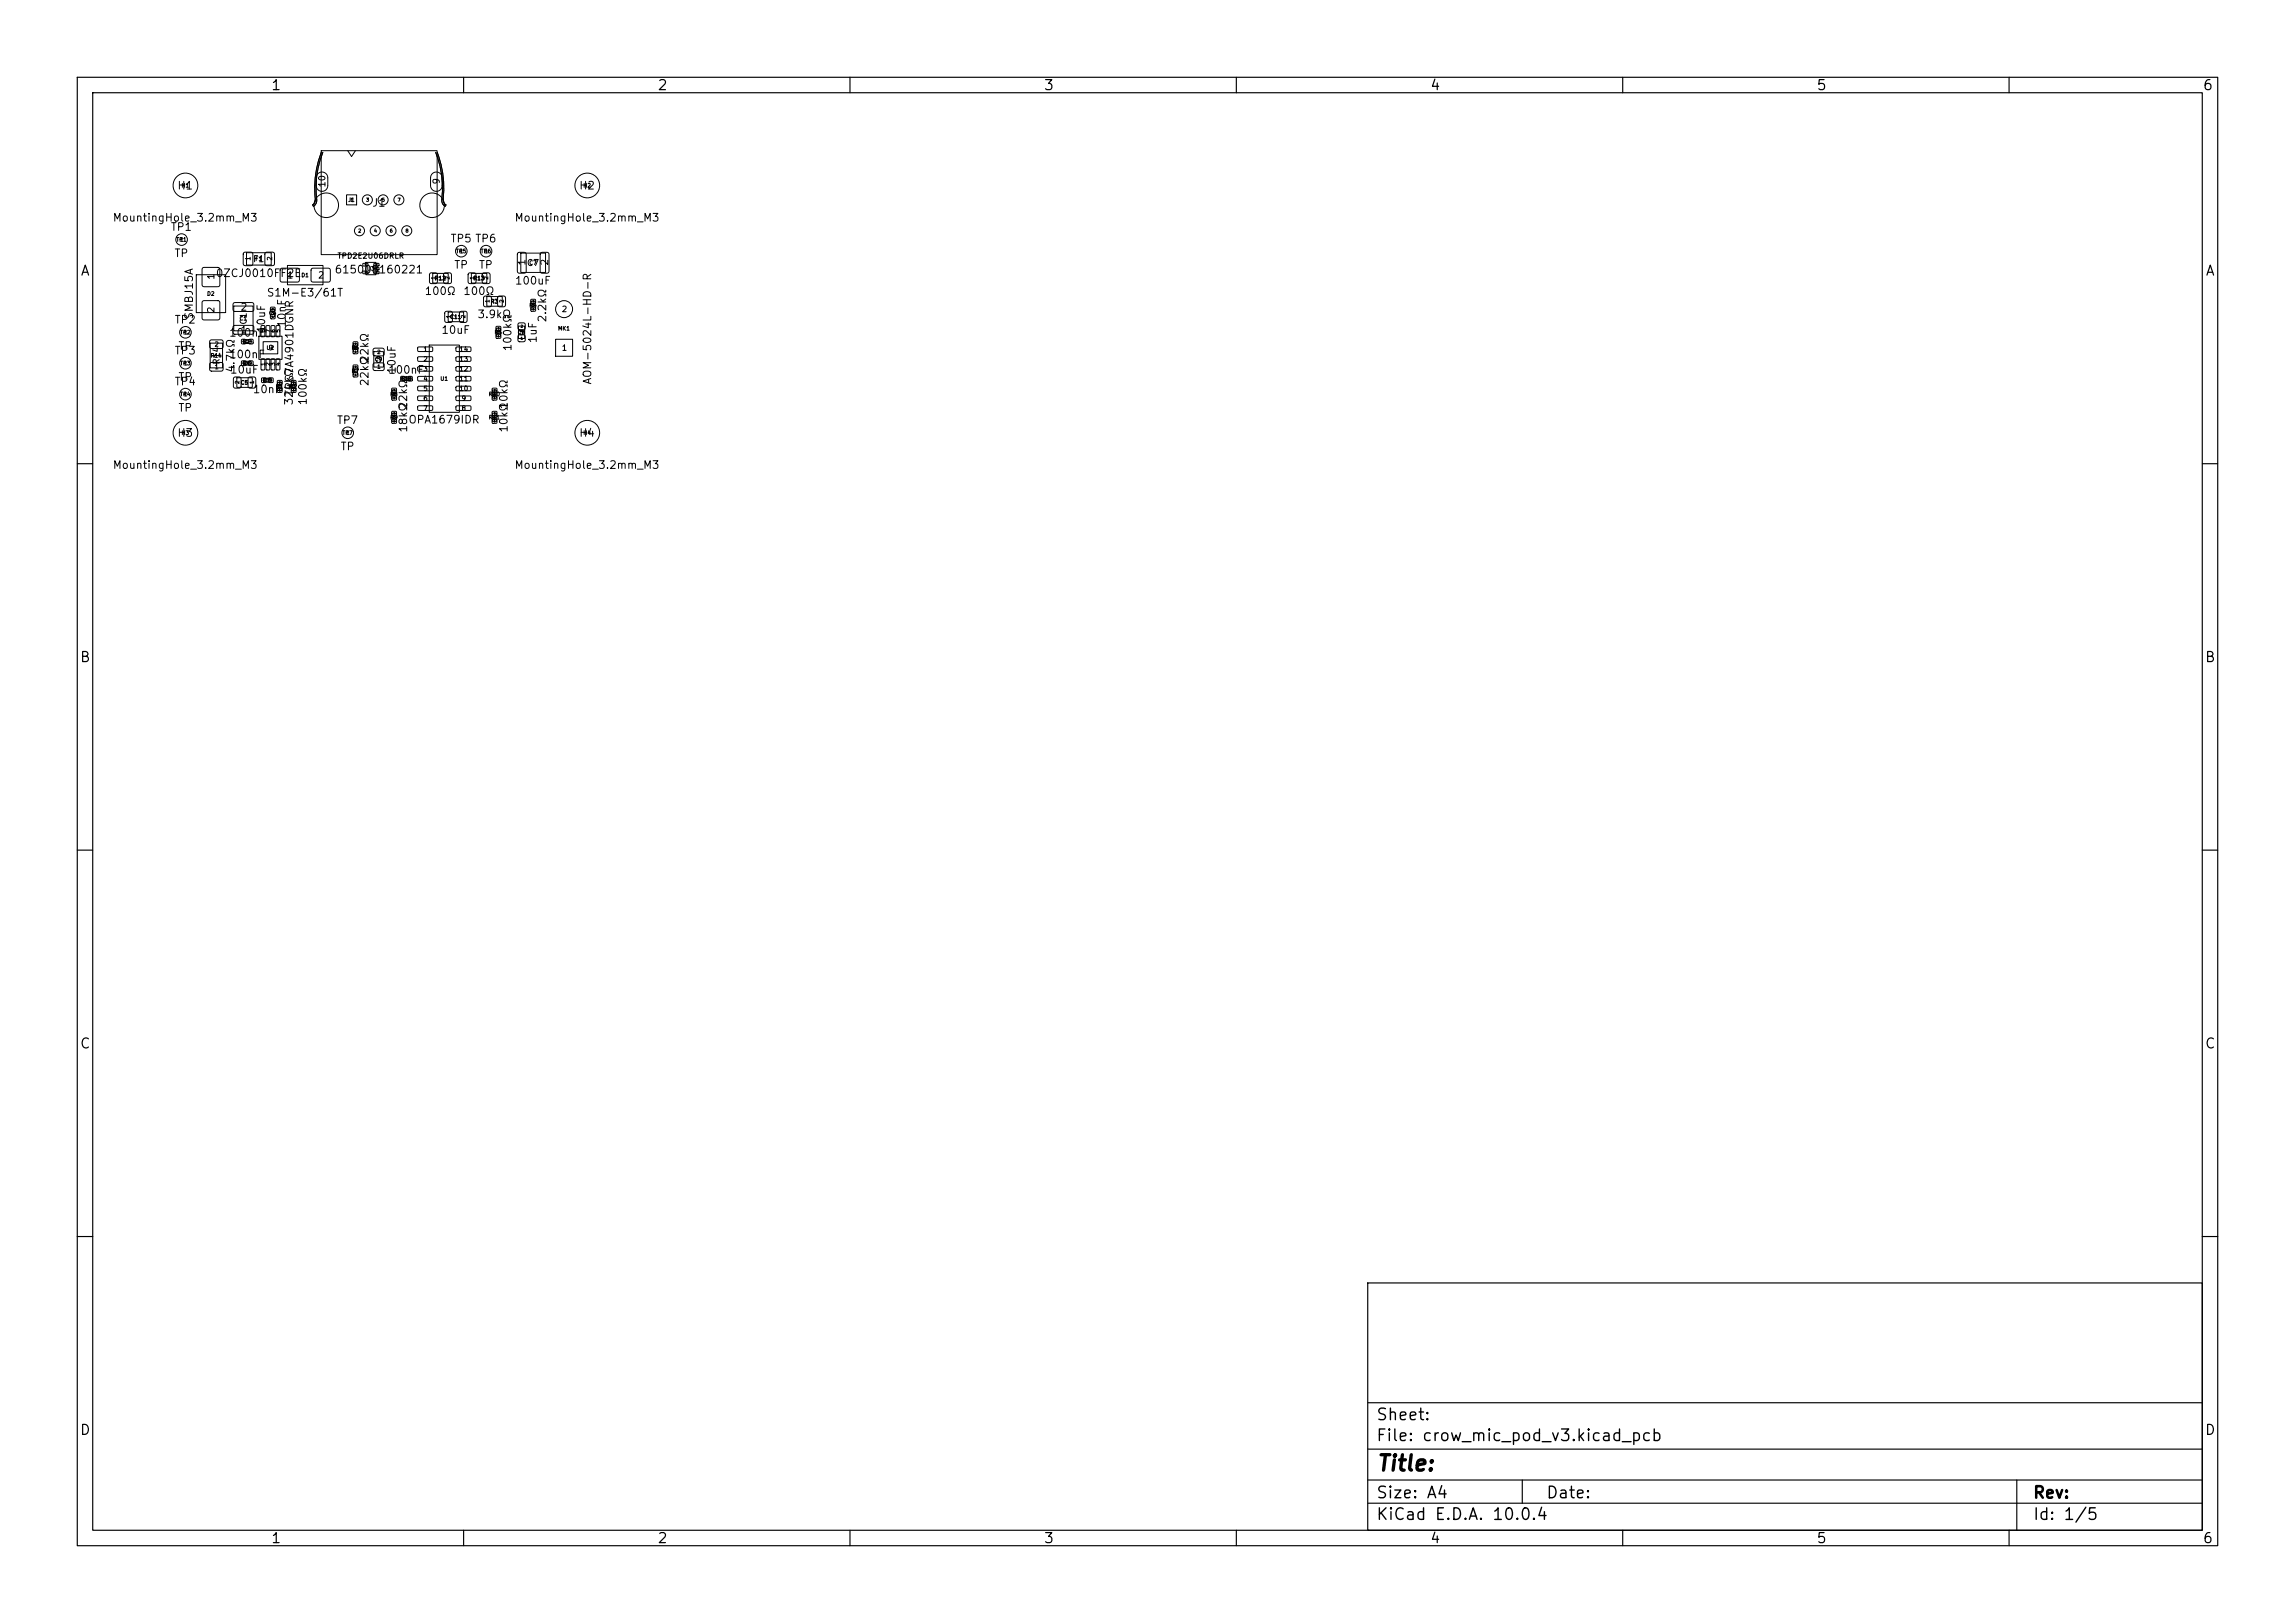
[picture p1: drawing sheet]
<svg xmlns="http://www.w3.org/2000/svg" width="297mm" height="210mm" viewBox="0 0 297 210" stroke-linecap="round" stroke-linejoin="round" font-family="sans-serif">
<defs><g id="words">
<text font-size="2" x="178" y="190.8">Title:</text>
<g font-size="1.5">
<text x="178" y="184.2">Sheet:</text>
<text x="178" y="186.9">File: crow_mic_pod_v3.kicad_pcb</text>
<text x="178" y="197.1">KiCad E.D.A. 10.0.4</text>
<text x="178" y="194.3">Size: A4</text>
<text x="200" y="194.3">Date:</text>
<text x="263" y="194.3">Rev:</text>
<text x="263" y="197.1">Id: 1/5</text>
</g>
<g font-size="1.3">
<text x="35" y="12">1</text>
<text x="85" y="12">2</text>
<text x="135" y="12">3</text>
<text x="185" y="12">4</text>
<text x="235" y="12">5</text>
<text x="285" y="12">6</text>
<text x="10.3" y="36">A</text>
<text x="285.4" y="36">A</text>
<text x="10.3" y="86">B</text>
<text x="285.3" y="86">B</text>
<text x="10.3" y="136">C</text>
<text x="285.3" y="136">C</text>
<text x="10.3" y="186">D</text>
<text x="285.3" y="186">D</text>
<text x="35" y="200">1</text>
<text x="85" y="200">2</text>
<text x="135" y="200">3</text>
<text x="185" y="200">4</text>
<text x="235" y="200">5</text>
<text x="285" y="200">6</text>
</g>
<g font-size="1">
<text x="14.5" y="28.9">MountingHole_3.2mm_M3</text>
<text x="22.9" y="24.8">H1</text>
<text x="48.1" y="27">J1</text>
<text x="66.5" y="28.9">MountingHole_3.2mm_M3</text>
<text x="74.9" y="24.8">H2</text>
<text x="22" y="30.1">TP1</text>
<text x="22.5" y="33.5">TP</text>
<text x="43.2" y="35.6">615008160221</text>
<text x="58.2" y="31.6">TP5 TP6</text>
<text x="58.7" y="35">TP</text>
<text x="61.9" y="35">TP</text>
<text x="25.2" y="41.4" transform="rotate(-90 25.2 41.4)">SMBJ15A</text>
<text x="27.9" y="36.1">0ZCJ0010FF2E</text>
<text x="34.4" y="38.6">S1M-E3/61T</text>
<text x="54.9" y="38.4">100Ω</text>
<text x="59.9" y="38.4">100Ω</text>
<text x="61.7" y="41.4">3.9kΩ</text>
<text x="66.6" y="37.1">100uF</text>
<text x="70.9" y="41.8" transform="rotate(-90 70.9 41.8)">2.2kΩ</text>
<text x="22.5" y="42.1">TP2</text>
<text x="22.5" y="46.1">TP3</text>
<text x="23" y="45.5">TP</text>
<text x="29.6" y="46.6">100nF</text>
<text x="29.6" y="43.8">100nF</text>
<text x="34.6" y="43.2" transform="rotate(-90 34.6 43.2)">10uF</text>
<text x="37.2" y="42.5" transform="rotate(-90 37.2 42.5)">10nF</text>
<text x="47.9" y="47.1" transform="rotate(-90 47.9 47.1)">22kΩ</text>
<text x="57" y="43.4">10uF</text>
<text x="66.4" y="45.5" transform="rotate(-90 66.4 45.5)">100kΩ</text>
<text x="69.7" y="44.5" transform="rotate(-90 69.7 44.5)">1uF</text>
<text x="22.5" y="50.1">TP4</text>
<text x="23" y="49.5">TP</text>
<text x="23" y="53.5">TP</text>
<text x="29.7" y="48.6">10uF</text>
<text x="30.6" y="48.3" transform="rotate(-90 30.6 48.3)">4.7kΩ</text>
<text x="32.6" y="51.1">10nF</text>
<text x="38.1" y="52.5" transform="rotate(-90 38.1 52.5)">324kΩ</text>
<text x="38.2" y="51.3" transform="rotate(-90 38.2 51.3)">TPS7A4901DGNR</text>
<text x="39.9" y="52.5" transform="rotate(-90 39.9 52.5)">100kΩ</text>
<text x="47.9" y="50.1" transform="rotate(-90 47.9 50.1)">22kΩ</text>
<text x="50.2" y="48.6">100nF</text>
<text x="51.4" y="48.5" transform="rotate(-90 51.4 48.5)">10uF</text>
<text x="52.9" y="53.1" transform="rotate(-90 52.9 53.1)">22kΩ</text>
<text x="65.9" y="53.1" transform="rotate(-90 65.9 53.1)">10kΩ</text>
<text x="76.8" y="49.8" transform="rotate(-90 76.8 49.8)">AOM-5024L-HD-R</text>
<text x="22.9" y="56.8">H3</text>
<text x="43.5" y="55.1">TP7</text>
<text x="44" y="58.5">TP</text>
<text x="52.8" y="55">OPA1679IDR</text>
<text x="52.9" y="56.1" transform="rotate(-90 52.9 56.1)">18kΩ</text>
<text x="65.9" y="56.1" transform="rotate(-90 65.9 56.1)">10kΩ</text>
<text x="74.9" y="56.8">H4</text>
<text x="14.5" y="60.9">MountingHole_3.2mm_M3</text>
<text x="66.5" y="60.9">MountingHole_3.2mm_M3</text>
</g>
<g font-size=".9">
<text x="68.2" y="34.5" transform="rotate(-90 68.2 34.5)">1</text>
<text x="71.2" y="34.5" transform="rotate(-90 71.2 34.5)">2</text>
<text x="31" y="40.4">2</text>
<text x="31" y="43.4">1</text>
</g>
<g font-size=".8">
<text x="57.1" y="23.9" transform="rotate(-90 57.1 23.9)">9</text>
<text x="42.3" y="24.3" transform="rotate(-90 42.3 24.3)">10</text>
<text x="32.7" y="34.1">F1</text>
<text x="68.1" y="34.6">C7</text>
<text x="27.9" y="40.6" transform="rotate(-90 27.9 40.6)">2</text>
<text x="27.9" y="36.3" transform="rotate(-90 27.9 36.3)">1</text>
<text x="37.1" y="36.2">1</text>
<text x="41.1" y="36.2">2</text>
<text x="28.6" y="47.3" transform="rotate(-90 28.6 47.3)">R14</text>
<text x="32.1" y="42.1" transform="rotate(-90 32.1 42.1)">C1</text>
</g>
<g font-size=".7">
<text x="43.6" y="33.6">TPD2E2U06DRLR</text>
<text x="72.6" y="40.6">2</text>
<text x="72.6" y="45.6">1</text>
</g>
<g font-size=".6">
<text x="32.5" y="33.8" transform="rotate(-90 32.5 33.8)">1</text>
<text x="35.3" y="33.8" transform="rotate(-90 35.3 33.8)">2</text>
<text x="27.7" y="47.9">1</text>
<text x="27.7" y="45">2</text>
<text x="34.7" y="45.5">9</text>
<text x="54.7" y="45.6">1</text>
<text x="54.7" y="46.9">2</text>
<text x="59.4" y="46.9">13</text>
<text x="59.4" y="45.6">14</text>
<text x="54.7" y="48.2">3</text>
<text x="54.7" y="49.5">4</text>
<text x="54.7" y="50.7">5</text>
<text x="54.7" y="52">6</text>
<text x="54.7" y="53.3">7</text>
<text x="59.4" y="50.7">10</text>
<text x="59.4" y="49.5">11</text>
<text x="59.4" y="48.2">12</text>
<text x="59.7" y="53.3">8</text>
<text x="59.7" y="52">9</text>
</g>
<g font-size=".5">
<text x="23.4" y="24.4">H1</text>
<text x="45" y="26.2">J1</text>
<text x="75.4" y="24.4">H2</text>
<text x="22.8" y="31.4">TP1</text>
<text x="23.2" y="31.4">1</text>
<text x="38.9" y="36">D1</text>
<text x="47.4" y="35.1">U3</text>
<text x="59" y="32.9">TP5</text>
<text x="59.4" y="32.9">1</text>
<text x="62.2" y="32.9">TP6</text>
<text x="62.6" y="32.9">1</text>
<text x="26.7" y="38.4">D2</text>
<text x="30.9" y="41.6">C1</text>
<text x="34.7" y="40.9">C4</text>
<text x="56.2" y="36.4">R12</text>
<text x="56.4" y="36.2" transform="rotate(-90 56.4 36.2)">1</text>
<text x="58.2" y="41.4">C11</text>
<text x="58.3" y="36.2" transform="rotate(-90 58.3 36.2)">2</text>
<text x="58.4" y="41.2" transform="rotate(-90 58.4 41.2)">1</text>
<text x="60.3" y="41.2" transform="rotate(-90 60.3 41.2)">2</text>
<text x="61.2" y="36.4">R13</text>
<text x="61.4" y="36.2" transform="rotate(-90 61.4 36.2)">1</text>
<text x="63.3" y="36.2" transform="rotate(-90 63.3 36.2)">2</text>
<text x="63.4" y="39.4">R3</text>
<text x="63.4" y="39.2" transform="rotate(-90 63.4 39.2)">1</text>
<text x="65.3" y="39.2" transform="rotate(-90 65.3 39.2)">2</text>
<text x="68.4" y="39.9">R4</text>
<text x="23.3" y="43.4">TP2</text>
<text x="23.3" y="47.4">TP3</text>
<text x="23.7" y="43.4">1</text>
<text x="23.7" y="47.4">1</text>
<text x="27.2" y="46.4">R14</text>
<text x="31.4" y="44.6">C2</text>
<text x="31.4" y="47.4">C6</text>
<text x="34.4" y="47.4" transform="rotate(-90 34.4 47.4)">1</text>
<text x="34.4" y="43.1" transform="rotate(-90 34.4 43.1)">8</text>
<text x="34.4" y="45.4">U2</text>
<text x="35" y="47.4" transform="rotate(-90 35 47.4)">2</text>
<text x="35" y="43.1" transform="rotate(-90 35 43.1)">7</text>
<text x="35.7" y="47.4" transform="rotate(-90 35.7 47.4)">3</text>
<text x="35.7" y="43.1" transform="rotate(-90 35.7 43.1)">6</text>
<text x="36.3" y="47.4" transform="rotate(-90 36.3 47.4)">4</text>
<text x="36.3" y="43.1" transform="rotate(-90 36.3 43.1)">5</text>
<text x="45.4" y="45.4">R6</text>
<text x="48.4" y="46.9">C9</text>
<text x="48.8" y="47.8">1</text>
<text x="48.8" y="45.9">2</text>
<text x="49.4" y="47.1" transform="rotate(-90 49.4 47.1)">C9</text>
<text x="63.9" y="43.4">R5</text>
<text x="66.9" y="43.4">C8</text>
<text x="72.2" y="42.9">MK1</text>
<text x="23.3" y="51.4">TP4</text>
<text x="23.7" y="51.4">1</text>
<text x="31.1" y="49.7" transform="rotate(-90 31.1 49.7)">2</text>
<text x="31.1" y="49.9">C5</text>
<text x="33" y="49.7" transform="rotate(-90 33 49.7)">1</text>
<text x="34" y="49.6">C3</text>
<text x="35.6" y="50.4">R1</text>
<text x="37.4" y="50.4">R2</text>
<text x="45.4" y="48.4">R7</text>
<text x="50.4" y="51.4">R8</text>
<text x="51.8" y="49.4">C10</text>
<text x="56.9" y="49.4">U1</text>
<text x="63.2" y="51.4">R10</text>
<text x="23.4" y="56.4">H3</text>
<text x="44.3" y="56.4">TP7</text>
<text x="44.7" y="56.4">1</text>
<text x="50.4" y="54.4">R9</text>
<text x="63.2" y="54.4">R11</text>
<text x="75.4" y="56.4">H4</text>
</g>
<g font-size=".4">
<text x="45.3" y="26.2">1</text>
<text x="47.3" y="26.2">3</text>
<text x="49.4" y="26.2">5</text>
<text x="51.4" y="26.2">7</text>
<text x="46.3" y="30.2">2</text>
<text x="48.3" y="30.2">4</text>
<text x="50.4" y="30.2">6</text>
<text x="52.4" y="30.2">8</text>
<text x="67.8" y="43.4" transform="rotate(-90 67.8 43.4)">C8</text>
</g>
<g font-size=".3">
<text x="35.5" y="40.8" transform="rotate(-90 35.5 40.8)">C4</text>
<text x="69.2" y="39.8" transform="rotate(-90 69.2 39.8)">R4</text>
<text x="46.2" y="45.3" transform="rotate(-90 46.2 45.3)">R6</text>
<text x="64.7" y="43.3" transform="rotate(-90 64.7 43.3)">R5</text>
<text x="67.3" y="44">1</text>
<text x="67.3" y="42.5">2</text>
<text x="36.4" y="50.3" transform="rotate(-90 36.4 50.3)">R1</text>
<text x="38.2" y="50.3" transform="rotate(-90 38.2 50.3)">R2</text>
<text x="46.2" y="48.3" transform="rotate(-90 46.2 48.3)">R7</text>
<text x="51.2" y="51.3" transform="rotate(-90 51.2 51.3)">R8</text>
<text x="52.2" y="49.2">C10</text>
<text x="64.2" y="51.4" transform="rotate(-90 64.2 51.4)">R10</text>
<text x="51.2" y="54.3" transform="rotate(-90 51.2 54.3)">R9</text>
<text x="64.2" y="54.4" transform="rotate(-90 64.2 54.4)">R11</text>
</g>
<g font-size=".2">
<text x="47.2" y="34.4">4</text>
<text x="47.2" y="35.4">5</text>
<text x="48.6" y="35.4">1</text>
<text x="48.6" y="34.9">2</text>
<text x="48.6" y="34.4">3</text>
<text x="35.2" y="41.1">1</text>
<text x="35.2" y="40.2">2</text>
<text x="68.9" y="40.2">1</text>
<text x="68.9" y="39.2">2</text>
<text x="31.7" y="47.1" transform="rotate(-90 31.7 47.1)">2</text>
<text x="31.7" y="44.3" transform="rotate(-90 31.7 44.3)">2</text>
<text x="32.6" y="47.1" transform="rotate(-90 32.6 47.1)">1</text>
<text x="32.6" y="44.3" transform="rotate(-90 32.6 44.3)">1</text>
<text x="45.9" y="45.7">1</text>
<text x="45.9" y="44.7">2</text>
<text x="45.9" y="47.7">2</text>
<text x="64.4" y="43.7">1</text>
<text x="64.4" y="42.7">2</text>
<text x="34.3" y="49.3" transform="rotate(-90 34.3 49.3)">1</text>
<text x="35.2" y="49.3" transform="rotate(-90 35.2 49.3)">2</text>
<text x="36.1" y="50.7">1</text>
<text x="36.1" y="49.7">2</text>
<text x="37.9" y="50.7">1</text>
<text x="37.9" y="49.7">2</text>
<text x="45.9" y="48.7">1</text>
<text x="50.9" y="53.7">2</text>
<text x="50.9" y="51.7">1</text>
<text x="50.9" y="50.7">2</text>
<text x="52.3" y="49.1" transform="rotate(-90 52.3 49.1)">2</text>
<text x="53.2" y="49.1" transform="rotate(-90 53.2 49.1)">1</text>
<text x="63.9" y="51.7">1</text>
<text x="63.9" y="50.7">2</text>
<text x="63.9" y="53.7">2</text>
<text x="50.9" y="54.7">1</text>
<text x="63.9" y="54.7">1</text>
</g>
</g></defs>
<g fill="none" stroke="#000" stroke-width=".15">
<path d="M10 10h277v190h-277zM12 12h273v186h-273zM60 10v2M110 10v2M160 10v2M210 10v2M260 10v2M10 60h2M285 60h2M10 110h2M285 110h2M10 160h2"/>
<path d="M177 166h108v32h-108zM285 160h2M60 198v2M110 198v2M160 198v2M177 194.5h108M177 191.5h108M177 187.5h108M177 181.5h108M197 191.5v3M210 198v2M260 198v2"/>
<path d="M261 191.5v6.5"/>
</g>
<g fill="none" stroke="#000" stroke-width=".13">
<path d="M41.6 19.5h15v13.4h-15zM41.6 19.7a13.7 13.7 0 0 0-.8 6.3l-.1 .3-.3 .2 .2 .2 .2-.3 .2-.4a13.2 13.2 0 0 1 .8-6.3M45 19.5l.5 .8 .5-.8M56.6 19.7a16.3 16.3 0 0 1 .8 6.4l.3 .4-.1 .2-.3-.3-.1-.4a13.7 13.7 0 0 0-.8-6.3M25.4 35.6h3.8v4.9h-3.8zM26.2 34.7l.2-.1h1.8l.2 .1 .1 .2v2l-.1 .1-.2 .1h-1.8l-.2-.1v-.1v-2zM26.2 39l.2-.1h1.8l.2 .1 .1 .2v2l-.1 .1-.2 .1h-1.8l-.2-.1v-.1v-2zM30.2 39.2h.2h2.3l.2 .2-.1 .7-.2 .2h-2.3l-.1-.3zM30.2 39.6h2.5v3.2h-2.5zM31.5 32.7l1-.1 .2 .2v1.3l-.1 .3h-.9l-.2-.2v-1.3zM31.9 32.7h3.2v1.6h-3.2zM34.3 32.7l1-.1 .2 .2v1.3l-.1 .3h-.9l-.2-.2v-1.3z"/>
<path d="M35 39.8h.6v.5h-.6zM35 40h.6v1h-.6zM36.3 34.8l.2-.1h2l.2 .1v.1v1.5l-.2 .1h-2l-.2-.1v-.1zM37.2 34.3h4.6v2.6h-4.6zM40.3 34.8l.2-.1h2l.2 .1v.1v1.5l-.2 .1h-2l-.2-.1v-.1zM41.1 22.5a.75 .75 0 0 1 .9-.2 .75 .75 0 0 1 .4 .7v1a.75 .75 0 0 1-.7 .8 .75 .75 0 0 1-.8-.8v-1.1zM44.9 25.2h1.3v1.3h-1.3zM47 34.1h.6v.3h-.6zM47 35.1h.6v.3h-.6zM47.3 33.9h1.3v1.7h-1.3zM48.4 35.1h.6v.3h-.6zM48.4 34.6h.6v.3h-.6z"/>
<path d="M48.4 34.1h.6v.3h-.6zM55.6 35.4l.7-.1 .3 .2v1l-.2 .2h-.6l-.2-.2v-.9zM55.9 22.5a.75 .75 0 0 1 .9-.2 .75 .75 0 0 1 .4 .7v1a.75 .75 0 0 1-.7 .8 .75 .75 0 0 1-.8-.8v-1.1zM56 35.4h2v1.2h-2zM57.5 35.4l.7-.1 .2 .2v1l-.1 .2h-.6l-.3-.2v-.9zM60.6 35.4l.7-.1 .3 .2v1l-.2 .2h-.6l-.2-.2v-.9zM61 35.4h2v1.2h-2zM62.5 35.4l.7-.1 .2 .2v1l-.1 .2h-.6l-.3-.2v-.9zM62.6 38.4l.7-.1 .3 .2v1l-.2 .2h-.6l-.2-.2v-.9zM63 38.4h2v1.2h-2zM64.5 38.4l.7-.1 .2 .2v1l-.1 .2h-.6l-.3-.2v-.9zM67 32.7l.9-.1 .2 .2v2.3l-.2 .2h-.7l-.2-.1v-2.3z"/>
<path d="M67.4 32.8h3.2v2.5h-3.2zM68.7 39.8h.6v.4h-.6zM68.7 38.8h.6v.4h-.6zM68.7 39h.6v1h-.6zM70 32.7l.8-.1 .2 .2v2.3l-.1 .2h-.8l-.2-.1v-2.3zM27.2 47l.2-.1h1.3l.2 .3v.7l-.3 .1h-1.3l-.2-.2zM27.2 44h.2h1.3l.2 .2v.7l-.3 .2h-1.3l-.2-.2zM27.2 44.4h1.6v3.2h-1.6zM30.2 42.2l.2-.1h2.3l.2 .2-.1 .8-.2 .2-2.3-.1-.1-.2zM30.3 48.8h.6l.3 .1v1.1l-.2 .2h-.5l-.3-.1v-1.1zM30.6 48.9h2v1.2h-2zM31.3 46.7h.5v.6h-.5z"/>
<path d="M31.3 43.9h.5v.6h-.5zM31.5 46.7h1v.6h-1zM31.5 43.9h1v.6h-1zM32.2 48.8h.7l.2 .1v1.1l-.2 .2h-.6l-.2-.1v-1.1zM32.2 46.7h.5v.6h-.5zM32.2 43.9h.5v.6h-.5zM33.5 43.5h3v3h-3zM33.8 46.5l.4-.1 .1 .1v1.2l-.1 .2-.4-.1zM33.8 42.2l.4-.1 .1 .1v1.3l-.1 .1-.4-.1zM33.9 48.9h.5v.6h-.5zM34.1 44.2h1.8v1.6h-1.8zM34.1 49h1v.4h-1z"/>
<path d="M34.5 46.5l.3-.1 .1 .1v1.2l-.1 .2-.4-.1zM34.5 42.2l.3-.1 .1 .1v1.3l-.1 .1-.4-.1zM34.8 48.9h.5v.6h-.5zM35 40.7h.6v.5h-.6zM35.1 46.5l.4-.1 .1 .1v1.2l-.1 .2-.4-.1zM35.1 42.2l.4-.1 .1 .1v1.3l-.1 .1-.4-.1zM35.8 46.5l.3-.1 .1 .1v1.2l-.1 .2-.4-.1zM35.8 42.2l.3-.1 .1 .1v1.3l-.1 .1-.4-.1zM35.9 50.3h.6v.4h-.6zM35.9 49.3h.6v.4h-.6zM35.9 49.5h.6v1h-.6zM37.7 50.3h.6v.4h-.6z"/>
<path d="M37.7 49.3h.6v.4h-.6zM37.7 49.5h.6v1h-.6zM45.7 45.3h.6v.4h-.6zM45.7 44.3h.6v.4h-.6zM45.7 48.3h.6v.4h-.6zM45.7 47.3h.6v.4h-.6zM45.7 44.5h.6v1h-.6zM45.7 47.5h.6v1h-.6zM48.3 47h.2h1.1l.1 .2v.6l-.2 .2-1.1-.1-.1-.2zM48.3 45.1l.2-.1 1.1 .1 .1 .2v.6l-.2 .1h-1.1l-.1-.2zM48.4 45.5h1.2v2h-1.2zM50.7 54.3h.6v.4h-.6z"/>
<path d="M50.7 53.3h.6v.4h-.6zM50.7 51.3h.6v.4h-.6zM50.7 50.3h.6v.4h-.6zM50.7 53.5h.6v1h-.6zM50.7 50.5h.6v1h-.6zM51.9 48.7h.5v.6h-.5zM52.1 48.7h1v.6h-1zM52.8 48.7h.5v.6h-.5zM54.1 44.9h1.8l.1 .1v.4l-.1 .1h-1.8l-.1-.2zM54.1 46.2h1.8l.1 .1v.4l-.1 .1-1.8-.1-.1-.1zM54.1 47.5l1.8-.1 .1 .2v.3l-.1 .1h-1.8l-.1-.1zM54.1 48.7h1.8l.1 .2v.3l-.1 .1h-1.8l-.1-.1z"/>
<path d="M54.1 50h1.8l.1 .1v.4l-.1 .1h-1.8l-.1-.2zM54.1 51.3h1.8l.1 .1v.3l-.1 .1h-1.8l-.1-.1zM54.1 52.6l1.8-.1 .1 .2v.3l-.1 .1h-1.8l-.1-.1zM55.6 44.6h3.8v8.7h-3.8zM57.6 40.3h.7l.2 .1 .1 1.1-.2 .2h-.6l-.2-.1v-1.1zM58 40.4h2v1.2h-2zM59 52.6l1.9-.1 .1 .2-.1 .3-.1 .1h-1.7l-.1-.1zM59 51.3h1.9l.1 .1-.1 .3-.1 .1h-1.7l-.1-.1zM59 50h1.9l.1 .1-.1 .4-.1 .1h-1.7l-.1-.2zM59 48.7h1.9l.1 .2-.1 .3-.1 .1h-1.7l-.1-.1zM59 47.5l1.9-.1 .1 .2-.1 .3-.1 .1h-1.7l-.1-.1zM59 46.2h1.9l.1 .1-.1 .4-.1 .1-1.7-.1-.1-.1z"/>
<path d="M59 44.9h1.9l.1 .1-.1 .4-.1 .1h-1.7l-.1-.2zM59.5 40.3h.7l.2 .1v1.1l-.1 .2h-.6l-.2-.1-.1-1.1zM63.7 51.3h.6v.4h-.6zM63.7 50.3h.6v.4h-.6zM63.7 54.3h.6v.4h-.6zM63.7 53.3h.6v.4h-.6zM63.7 50.5h.6v1h-.6zM63.7 53.5h.6v1h-.6zM64.2 43.3h.6v.4h-.6zM64.2 42.3h.6v.4h-.6zM64.2 42.5h.6v1h-.6zM67.1 43.4l.2-.1 .6 .1 .1 .2-.1 .6h-.2h-.6l-.1-.2z"/>
<path d="M67.1 41.8h.2h.6l.1 .2-.1 .6-.2 .1-.6-.1-.1-.1zM67.1 42.2h.8v1.6h-.8zM71.9 43.9h2.2v2.2h-2.2z"/>
<circle cx="23.5" cy="31" r=".75"/>
<circle cx="24" cy="24" r="1.6"/>
<circle cx="42.2" cy="26.6" r="1.59"/>
<circle cx="46.5" cy="29.9" r=".65"/>
<circle cx="47.5" cy="25.9" r=".65"/>
<circle cx="48.6" cy="29.9" r=".65"/>
<circle cx="49.6" cy="25.9" r=".65"/>
<circle cx="50.6" cy="29.9" r=".65"/>
<circle cx="51.6" cy="25.9" r=".65"/>
<circle cx="52.6" cy="29.9" r=".65"/>
<circle cx="55.9" cy="26.6" r="1.59"/>
<circle cx="59.7" cy="32.5" r=".75"/>
<circle cx="62.9" cy="32.5" r=".75"/>
<circle cx="73" cy="40" r="1.1"/>
<circle cx="76" cy="24" r="1.6"/>
<circle cx="24" cy="47" r=".75"/>
<circle cx="24" cy="51" r=".75"/>
<circle cx="24" cy="43" r=".75"/>
<circle cx="24" cy="56" r="1.6"/>
<circle cx="45" cy="56" r=".75"/>
<circle cx="76" cy="56" r="1.6"/>
</g>
<use href="#words"/>
</svg>
